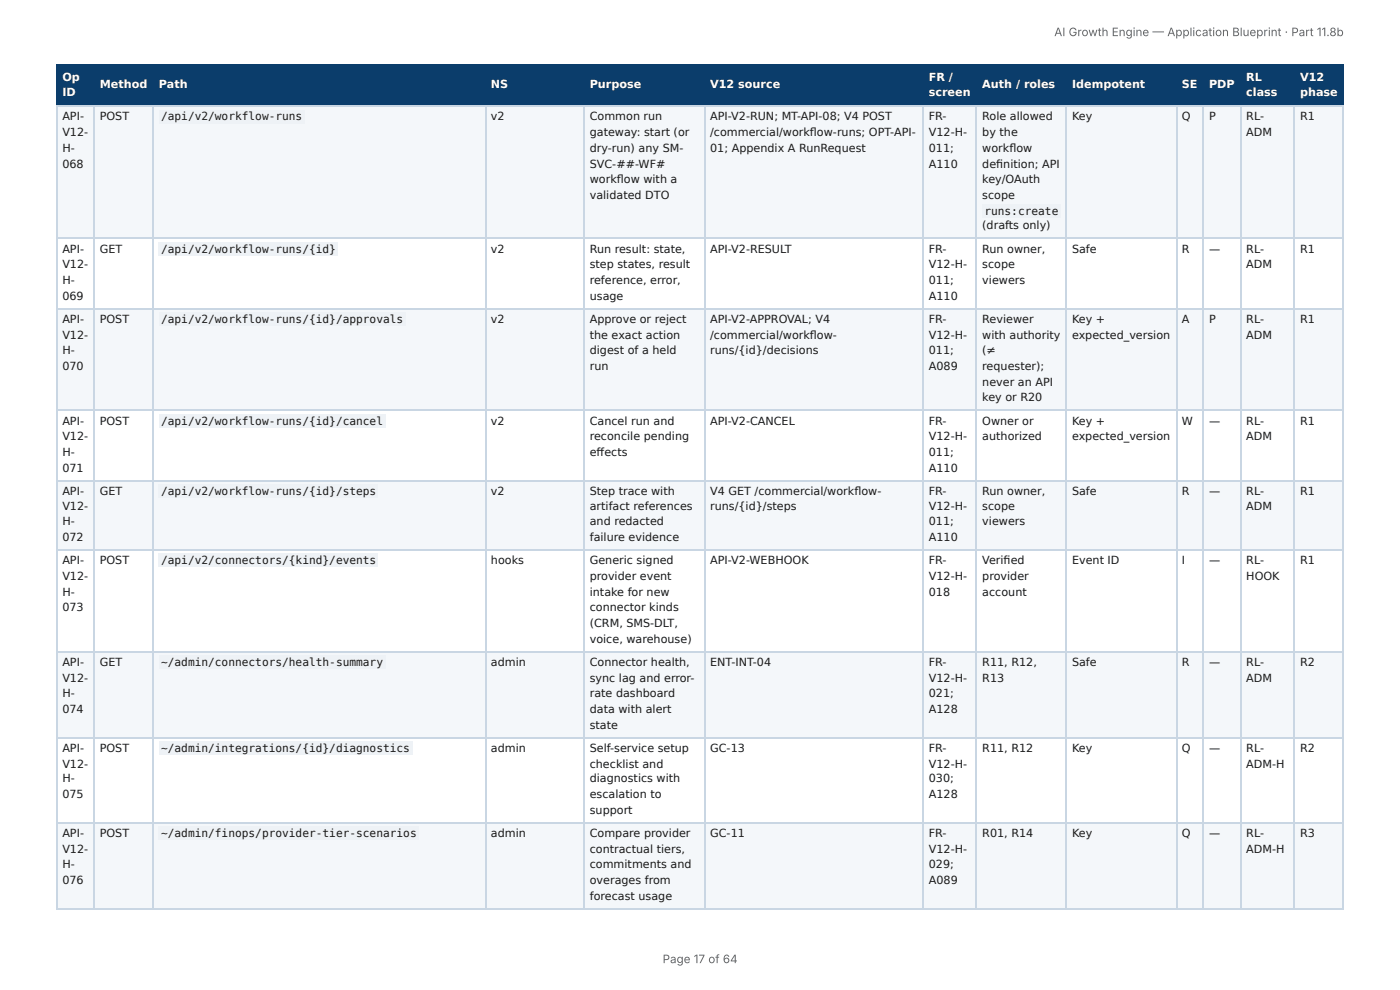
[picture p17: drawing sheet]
<svg xmlns="http://www.w3.org/2000/svg" width="297mm" height="210mm" viewBox="0 0 297 210" stroke-linecap="round" stroke-linejoin="round" font-family="sans-serif">
<defs><g id="words">
<g font-size="2.5" fill="#666">
<text x="223.9" y="7.7">AI Growth Engine — Application Blueprint · Part 11.8b</text>
<text x="140.7" y="204.5">Page 17 of 64</text>
</g>
<g font-size="2.4" fill="#fff">
<text x="13.2" y="17.1">Op</text>
<text x="197.3" y="17.1">FR /</text>
<text x="264.7" y="17.1">RL</text>
<text x="276.1" y="17.1">V12</text>
<text x="13.2" y="20.4">ID</text>
<text x="21.2" y="18.7">Method</text>
<text x="33.8" y="18.7">Path</text>
<text x="104.3" y="18.7">NS</text>
<text x="125.3" y="18.7">Purpose</text>
<text x="150.8" y="18.7">V12 source</text>
<text x="197.3" y="20.4">screen</text>
<text x="208.6" y="18.7">Auth / roles</text>
<text x="227.7" y="18.7">Idempotent</text>
<text x="251" y="18.7">SE</text>
<text x="256.8" y="18.7">PDP</text>
<text x="264.7" y="20.4">class</text>
<text x="276.1" y="20.4">phase</text>
</g>
<g font-size="2.4" fill="#1a1a1a">
<text x="13.2" y="25.6">API-</text>
<text x="13.2" y="28.9">V12-</text>
<text x="21.2" y="25.6">POST</text>
<text x="34.2" y="25.6">/api/v2/workflow-runs</text>
<text x="104.3" y="25.6">v2</text>
<text x="125.3" y="25.6">Common run</text>
<text x="125.3" y="28.9">gateway: start (or</text>
<text x="150.8" y="25.6">API-V2-RUN; MT-API-08; V4 POST</text>
<text x="150.8" y="28.9">/commercial/workfl ow-runs; OPT-API-</text>
<text x="197.3" y="25.6">FR-</text>
<text x="197.3" y="28.9">V12-H-</text>
<text x="208.6" y="25.6">Role allowed</text>
<text x="208.6" y="28.9">by the</text>
<text x="227.7" y="25.6">Key</text>
<text x="251" y="25.6">Q</text>
<text x="256.8" y="25.6">P</text>
<text x="264.7" y="25.6">RL-</text>
<text x="264.7" y="28.9">ADM</text>
<text x="276.1" y="25.6">R1</text>
<text x="13.2" y="32.2">H-</text>
<text x="13.2" y="35.6">068</text>
<text x="125.3" y="32.2">dry-run) any SM-</text>
<text x="125.3" y="35.6">SVC-##-WF#</text>
<text x="150.8" y="32.2">01; Appendix A RunRequest</text>
<text x="197.3" y="32.2">011;</text>
<text x="197.3" y="35.6">A110</text>
<text x="208.6" y="32.2">workfl ow</text>
<text x="208.6" y="35.6">defi nition; API</text>
<text x="125.3" y="38.9">workfl ow with a</text>
<text x="208.6" y="38.9">key/OAuth</text>
<text x="125.3" y="42.3">validated DTO</text>
<text x="208.6" y="42.3">scope</text>
<text x="209.1" y="45.6">runs:create</text>
<text x="13.2" y="53.6">API-</text>
<text x="21.2" y="53.6">GET</text>
<text x="34.2" y="53.6">/api/v2/workflow-runs/{id}</text>
<text x="104.3" y="53.6">v2</text>
<text x="125.3" y="53.6">Run result: state,</text>
<text x="150.8" y="53.6">API-V2-RESULT</text>
<text x="197.3" y="53.6">FR-</text>
<text x="208.6" y="48.7">(drafts only)</text>
<text x="208.6" y="53.6">Run owner,</text>
<text x="227.7" y="53.6">Safe</text>
<text x="251" y="53.6">R</text>
<text x="256.8" y="53.6">—</text>
<text x="264.7" y="53.6">RL-</text>
<text x="276.1" y="53.6">R1</text>
<text x="13.2" y="57">V12-</text>
<text x="125.3" y="57">step states, result</text>
<text x="197.3" y="57">V12-H-</text>
<text x="208.6" y="57">scope</text>
<text x="264.7" y="57">ADM</text>
<text x="13.2" y="60.3">H-</text>
<text x="13.2" y="63.7">069</text>
<text x="125.3" y="60.3">reference, error,</text>
<text x="125.3" y="63.7">usage</text>
<text x="197.3" y="60.3">011;</text>
<text x="197.3" y="63.7">A110</text>
<text x="208.6" y="60.3">viewers</text>
<text x="13.2" y="68.6">API-</text>
<text x="13.2" y="71.9">V12-</text>
<text x="21.2" y="68.6">POST</text>
<text x="34.2" y="68.6">/api/v2/workflow-runs/{id}/approvals</text>
<text x="104.3" y="68.6">v2</text>
<text x="125.3" y="68.6">Approve or reject</text>
<text x="125.3" y="71.9">the exact action</text>
<text x="150.8" y="68.6">API-V2-APPROVAL; V4</text>
<text x="150.8" y="71.9">/commercial/workfl ow-</text>
<text x="197.3" y="68.6">FR-</text>
<text x="197.3" y="71.9">V12-H-</text>
<text x="208.6" y="68.6">Reviewer</text>
<text x="208.6" y="71.9">with authority</text>
<text x="227.7" y="68.6">Key +</text>
<text x="227.7" y="71.9">expected_version</text>
<text x="251" y="68.6">A</text>
<text x="256.8" y="68.6">P</text>
<text x="264.7" y="68.6">RL-</text>
<text x="264.7" y="71.9">ADM</text>
<text x="276.1" y="68.6">R1</text>
<text x="13.2" y="75.2">H-</text>
<text x="125.3" y="75.2">digest of a held</text>
<text x="150.8" y="75.2">runs/{id}/decisions</text>
<text x="197.3" y="75.2">011;</text>
<text x="208.6" y="75.2">(≠</text>
<text x="13.2" y="78.6">070</text>
<text x="125.3" y="78.6">run</text>
<text x="197.3" y="78.6">A089</text>
<text x="208.6" y="78.6">requester);</text>
<text x="208.6" y="81.9">never an API</text>
<text x="208.6" y="85.3">key or R20</text>
<text x="13.2" y="90.2">API-</text>
<text x="13.2" y="93.5">V12-</text>
<text x="21.2" y="90.2">POST</text>
<text x="34.2" y="90.2">/api/v2/workflow-runs/{id}/cancel</text>
<text x="104.3" y="90.2">v2</text>
<text x="125.3" y="90.2">Cancel run and</text>
<text x="125.3" y="93.5">reconcile pending</text>
<text x="150.8" y="90.2">API-V2-CANCEL</text>
<text x="197.3" y="90.2">FR-</text>
<text x="197.3" y="93.5">V12-H-</text>
<text x="208.6" y="90.2">Owner or</text>
<text x="208.6" y="93.5">authorized</text>
<text x="227.7" y="90.2">Key +</text>
<text x="227.7" y="93.5">expected_version</text>
<text x="251" y="90.2">W</text>
<text x="256.8" y="90.2">—</text>
<text x="264.7" y="90.2">RL-</text>
<text x="264.7" y="93.5">ADM</text>
<text x="276.1" y="90.2">R1</text>
<text x="13.2" y="96.8">H-</text>
<text x="13.2" y="100.2">071</text>
<text x="125.3" y="96.8">eff ects</text>
<text x="197.3" y="96.8">011;</text>
<text x="197.3" y="100.2">A110</text>
<text x="13.2" y="105.1">API-</text>
<text x="21.2" y="105.1">GET</text>
<text x="34.2" y="105.1">/api/v2/workflow-runs/{id}/steps</text>
<text x="104.3" y="105.1">v2</text>
<text x="125.3" y="105.1">Step trace with</text>
<text x="150.8" y="105.1">V4 GET /commercial/workfl ow-</text>
<text x="197.3" y="105.1">FR-</text>
<text x="208.6" y="105.1">Run owner,</text>
<text x="227.7" y="105.1">Safe</text>
<text x="251" y="105.1">R</text>
<text x="256.8" y="105.1">—</text>
<text x="264.7" y="105.1">RL-</text>
<text x="276.1" y="105.1">R1</text>
<text x="13.2" y="108.2">V12-</text>
<text x="13.2" y="111.5">H-</text>
<text x="125.3" y="108.2">artifact references</text>
<text x="125.3" y="111.5">and redacted</text>
<text x="150.8" y="108.2">runs/{id}/steps</text>
<text x="197.3" y="108.2">V12-H-</text>
<text x="197.3" y="111.5">011;</text>
<text x="208.6" y="108.2">scope</text>
<text x="208.6" y="111.5">viewers</text>
<text x="264.7" y="108.2">ADM</text>
<text x="13.2" y="114.9">072</text>
<text x="13.2" y="119.8">API-</text>
<text x="21.2" y="119.8">POST</text>
<text x="34.2" y="119.8">/api/v2/connectors/{kind}/events</text>
<text x="104.3" y="119.8">hooks</text>
<text x="125.3" y="114.9">failure evidence</text>
<text x="125.3" y="119.8">Generic signed</text>
<text x="150.8" y="119.8">API-V2-WEBHOOK</text>
<text x="197.3" y="114.9">A110</text>
<text x="197.3" y="119.8">FR-</text>
<text x="208.6" y="119.8">Verifi ed</text>
<text x="227.7" y="119.8">Event ID</text>
<text x="251" y="119.8">I</text>
<text x="256.8" y="119.8">—</text>
<text x="264.7" y="119.8">RL-</text>
<text x="276.1" y="119.8">R1</text>
<text x="13.2" y="123.1">V12-</text>
<text x="125.3" y="123.1">provider event</text>
<text x="197.3" y="123.1">V12-H-</text>
<text x="208.6" y="123.1">provider</text>
<text x="264.7" y="123.1">HOOK</text>
<text x="13.2" y="126.5">H-</text>
<text x="13.2" y="129.8">073</text>
<text x="125.3" y="126.5">intake for new</text>
<text x="125.3" y="129.8">connector kinds</text>
<text x="197.3" y="126.5">018</text>
<text x="208.6" y="126.5">account</text>
<text x="125.3" y="133.1">(CRM, SMS-DLT,</text>
<text x="125.3" y="136.5">voice, warehouse)</text>
<text x="13.2" y="141.4">API-</text>
<text x="21.2" y="141.4">GET</text>
<text x="34.2" y="141.4">~/admin/connectors/health-summary</text>
<text x="104.3" y="141.4">admin</text>
<text x="125.3" y="141.4">Connector health,</text>
<text x="150.8" y="141.4">ENT-INT-04</text>
<text x="197.3" y="141.4">FR-</text>
<text x="208.6" y="141.4">R11, R12,</text>
<text x="227.7" y="141.4">Safe</text>
<text x="251" y="141.4">R</text>
<text x="256.8" y="141.4">—</text>
<text x="264.7" y="141.4">RL-</text>
<text x="276.1" y="141.4">R2</text>
<text x="13.2" y="144.7">V12-</text>
<text x="13.2" y="148.1">H-</text>
<text x="125.3" y="144.7">sync lag and error-</text>
<text x="125.3" y="148.1">rate dashboard</text>
<text x="197.3" y="144.7">V12-H-</text>
<text x="197.3" y="148.1">021;</text>
<text x="208.6" y="144.7">R13</text>
<text x="264.7" y="144.7">ADM</text>
<text x="13.2" y="151.4">074</text>
<text x="125.3" y="151.4">data with alert</text>
<text x="125.3" y="154.8">state</text>
<text x="197.3" y="151.4">A128</text>
<text x="13.2" y="159.7">API-</text>
<text x="21.2" y="159.7">POST</text>
<text x="34.2" y="159.7">~/admin/integrations/{id}/diagnostics</text>
<text x="104.3" y="159.7">admin</text>
<text x="125.3" y="159.7">Self-service setup</text>
<text x="150.8" y="159.7">GC-13</text>
<text x="197.3" y="159.7">FR-</text>
<text x="208.6" y="159.7">R11, R12</text>
<text x="227.7" y="159.7">Key</text>
<text x="251" y="159.7">Q</text>
<text x="256.8" y="159.7">—</text>
<text x="264.7" y="159.7">RL-</text>
<text x="276.1" y="159.7">R2</text>
<text x="13.2" y="163">V12-</text>
<text x="13.2" y="166.1">H-</text>
<text x="125.3" y="163">checklist and</text>
<text x="125.3" y="166.1">diagnostics with</text>
<text x="197.3" y="163">V12-H-</text>
<text x="197.3" y="166.1">030;</text>
<text x="264.7" y="163">ADM-H</text>
<text x="13.2" y="169.5">075</text>
<text x="125.3" y="169.5">escalation to</text>
<text x="125.3" y="172.8">support</text>
<text x="197.3" y="169.5">A128</text>
<text x="13.2" y="177.7">API-</text>
<text x="21.2" y="177.7">POST</text>
<text x="34.2" y="177.7">~/admin/finops/provider-tier-scenarios</text>
<text x="104.3" y="177.7">admin</text>
<text x="125.3" y="177.7">Compare provider</text>
<text x="150.8" y="177.7">GC-11</text>
<text x="197.3" y="177.7">FR-</text>
<text x="208.6" y="177.7">R01, R14</text>
<text x="227.7" y="177.7">Key</text>
<text x="251" y="177.7">Q</text>
<text x="256.8" y="177.7">—</text>
<text x="264.7" y="177.7">RL-</text>
<text x="276.1" y="177.7">R3</text>
<text x="13.2" y="181">V12-</text>
<text x="13.2" y="184.4">H-</text>
<text x="125.3" y="181">contractual tiers,</text>
<text x="125.3" y="184.4">commitments and</text>
<text x="197.3" y="181">V12-H-</text>
<text x="197.3" y="184.4">029;</text>
<text x="264.7" y="181">ADM-H</text>
<text x="13.2" y="187.7">076</text>
<text x="125.3" y="187.7">overages from</text>
<text x="125.3" y="191.1">forecast usage</text>
<text x="197.3" y="187.7">A089</text>
</g>
</g></defs>
<g fill="#0b3d6b">
<path d="M12.1 14h7.8v8.4h-7.8z"/>
<path d="M19.9 14h12.7v8.4h-12.7z"/>
<path d="M32.6 14h70.4v8.4h-70.4z"/>
<path d="M103 14h20.9v8.4h-20.9z"/>
<path d="M123.9 14h25.7v8.4h-25.7z"/>
<path d="M149.6 14h46.5v8.4h-46.5z"/>
<path d="M196.1 14h11.4v8.4h-11.4z"/>
<path d="M207.5 14h18.9v8.4h-18.9z"/>
<path d="M226.4 14h23.4v8.4h-23.4z"/>
<path d="M249.8 14h5.8v8.4h-5.8z"/>
<path d="M255.6 14h7.8v8.4h-7.8z"/>
<path d="M263.4 14h11.6v8.4h-11.6z"/>
<path d="M275 14h10.4v8.4h-10.4z"/>
</g>
<g fill="#f4f7fa">
<path d="M12.1 22.4h7.8v28.3h-7.8z"/>
<path d="M19.9 22.4h12.7v28.3h-12.7z"/>
<path d="M32.6 22.4h70.4v28.3h-70.4z"/>
<path d="M103 22.4h20.9v28.3h-20.9z"/>
<path d="M123.9 22.4h25.7v28.3h-25.7z"/>
<path d="M149.6 22.4h46.5v28.3h-46.5z"/>
<path d="M196.1 22.4h11.4v28.3h-11.4z"/>
<path d="M207.5 22.4h18.9v28.3h-18.9z"/>
<path d="M226.4 22.4h23.4v28.3h-23.4z"/>
<path d="M249.8 22.4h5.8v28.3h-5.8z"/>
<path d="M255.6 22.4h7.8v28.3h-7.8z"/>
<path d="M263.4 22.4h11.6v28.3h-11.6z"/>
<path d="M275 22.4h10.4v28.3h-10.4z"/>
<path d="M12.1 65.7h7.8v21.3h-7.8z"/>
<path d="M19.9 65.7h12.7v21.3h-12.7z"/>
<path d="M32.6 65.7h70.4v21.3h-70.4z"/>
<path d="M103 65.7h20.9v21.3h-20.9z"/>
<path d="M123.9 65.7h25.7v21.3h-25.7z"/>
<path d="M149.6 65.7h46.5v21.3h-46.5z"/>
<path d="M196.1 65.7h11.4v21.3h-11.4z"/>
<path d="M207.5 65.7h18.9v21.3h-18.9z"/>
<path d="M226.4 65.7h23.4v21.3h-23.4z"/>
<path d="M249.8 65.7h5.8v21.3h-5.8z"/>
<path d="M255.6 65.7h7.8v21.3h-7.8z"/>
<path d="M263.4 65.7h11.6v21.3h-11.6z"/>
<path d="M275 65.7h10.4v21.3h-10.4z"/>
<path d="M12.1 102h7.8v14.9h-7.8z"/>
<path d="M19.9 102h12.7v14.9h-12.7z"/>
<path d="M32.6 102h70.4v14.9h-70.4z"/>
<path d="M103 102h20.9v14.9h-20.9z"/>
<path d="M123.9 102h25.7v14.9h-25.7z"/>
<path d="M149.6 102h46.5v14.9h-46.5z"/>
<path d="M196.1 102h11.4v14.9h-11.4z"/>
<path d="M207.5 102h18.9v14.9h-18.9z"/>
<path d="M226.4 102h23.4v14.9h-23.4z"/>
<path d="M249.8 102h5.8v14.9h-5.8z"/>
<path d="M255.6 102h7.8v14.9h-7.8z"/>
<path d="M263.4 102h11.6v14.9h-11.6z"/>
<path d="M275 102h10.4v14.9h-10.4z"/>
<path d="M12.1 138.3h7.8v18.2h-7.8z"/>
<path d="M19.9 138.3h12.7v18.2h-12.7z"/>
<path d="M32.6 138.3h70.4v18.2h-70.4z"/>
<path d="M103 138.3h20.9v18.2h-20.9z"/>
<path d="M123.9 138.3h25.7v18.2h-25.7z"/>
<path d="M149.6 138.3h46.5v18.2h-46.5z"/>
<path d="M196.1 138.3h11.4v18.2h-11.4z"/>
<path d="M207.5 138.3h18.9v18.2h-18.9z"/>
<path d="M226.4 138.3h23.4v18.2h-23.4z"/>
<path d="M249.8 138.3h5.8v18.2h-5.8z"/>
<path d="M255.6 138.3h7.8v18.2h-7.8z"/>
<path d="M263.4 138.3h11.6v18.2h-11.6z"/>
<path d="M275 138.3h10.4v18.2h-10.4z"/>
<path d="M12.1 174.8h7.8v18h-7.8z"/>
<path d="M19.9 174.8h12.7v18h-12.7z"/>
<path d="M32.6 174.8h70.4v18h-70.4z"/>
<path d="M103 174.8h20.9v18h-20.9z"/>
<path d="M123.9 174.8h25.7v18h-25.7z"/>
<path d="M149.6 174.8h46.5v18h-46.5z"/>
<path d="M196.1 174.8h11.4v18h-11.4z"/>
<path d="M207.5 174.8h18.9v18h-18.9z"/>
<path d="M226.4 174.8h23.4v18h-23.4z"/>
<path d="M249.8 174.8h5.8v18h-5.8z"/>
<path d="M255.6 174.8h7.8v18h-7.8z"/>
<path d="M263.4 174.8h11.6v18h-11.6z"/>
<path d="M275 174.8h10.4v18h-10.4z"/>
</g>
<g fill="none" stroke="#0b3d6b" stroke-width=".22">
<path d="M11.9 13.9h273.5M12 13.8v8.9M20 13.8v8.9M32.5 13.8v8.9M103.1 13.8v8.9M124.1 13.8v8.9M149.7 13.8v8.9M196 13.8v8.9M207.4 13.8v8.9M226.5 13.8v8.9M249.9 13.8v8.9M255.5 13.8v8.9"/>
<path d="M263.5 13.8v8.9M274.8 13.8v8.9M11.9 22.6h273.5"/>
</g>
<path d="M285.3 13.8v8.9" fill="none" stroke="#0b3d6b" stroke-width=".21"/>
<g fill="none" stroke="#c9d6e3" stroke-width=".22">
<path d="M11.9 22.6h273.5M12 22.7v170.4M20 22.7v170.4M32.5 22.7v170.4M103.1 22.7v170.4M124.1 22.7v170.4M149.7 22.7v170.4M196 22.7v170.4M207.4 22.7v170.4M226.5 22.7v170.4M249.9 22.7v170.4M255.5 22.7v170.4"/>
<path d="M263.5 22.7v170.4M274.8 22.7v170.4M11.9 50.6h273.5M11.9 65.5h273.5M11.9 87.1h273.5M11.9 102.1h273.5M11.9 116.8h273.5M11.9 138.4h273.5M11.9 156.6h273.5M11.9 174.7h273.5M11.9 192.9h273.5"/>
</g>
<path d="M285.3 22.7v170.4" fill="none" stroke="#c9d6e3" stroke-width=".21"/>
<g fill="#eef2f6">
<path d="M33.7 23.3h31v2.9h-31z"/>
<path d="M208.6 43.4h16.7v2.9h-16.7z"/>
<path d="M33.7 51.4h38.1v2.9h-38.1z"/>
<path d="M33.7 66.3h52.4v2.9h-52.4z"/>
<path d="M33.7 87.9h48.1v2.9h-48.1z"/>
<path d="M33.7 102.9h46.6v2.8h-46.6z"/>
<path d="M33.7 117.6h46.6v2.8h-46.6z"/>
<path d="M33.7 139.2h48.1v2.9h-48.1z"/>
<path d="M33.7 157.4h53.9v2.9h-53.9z"/>
<path d="M33.7 175.5h55.3v2.9h-55.3z"/>
</g>
<use href="#words"/>
</svg>
